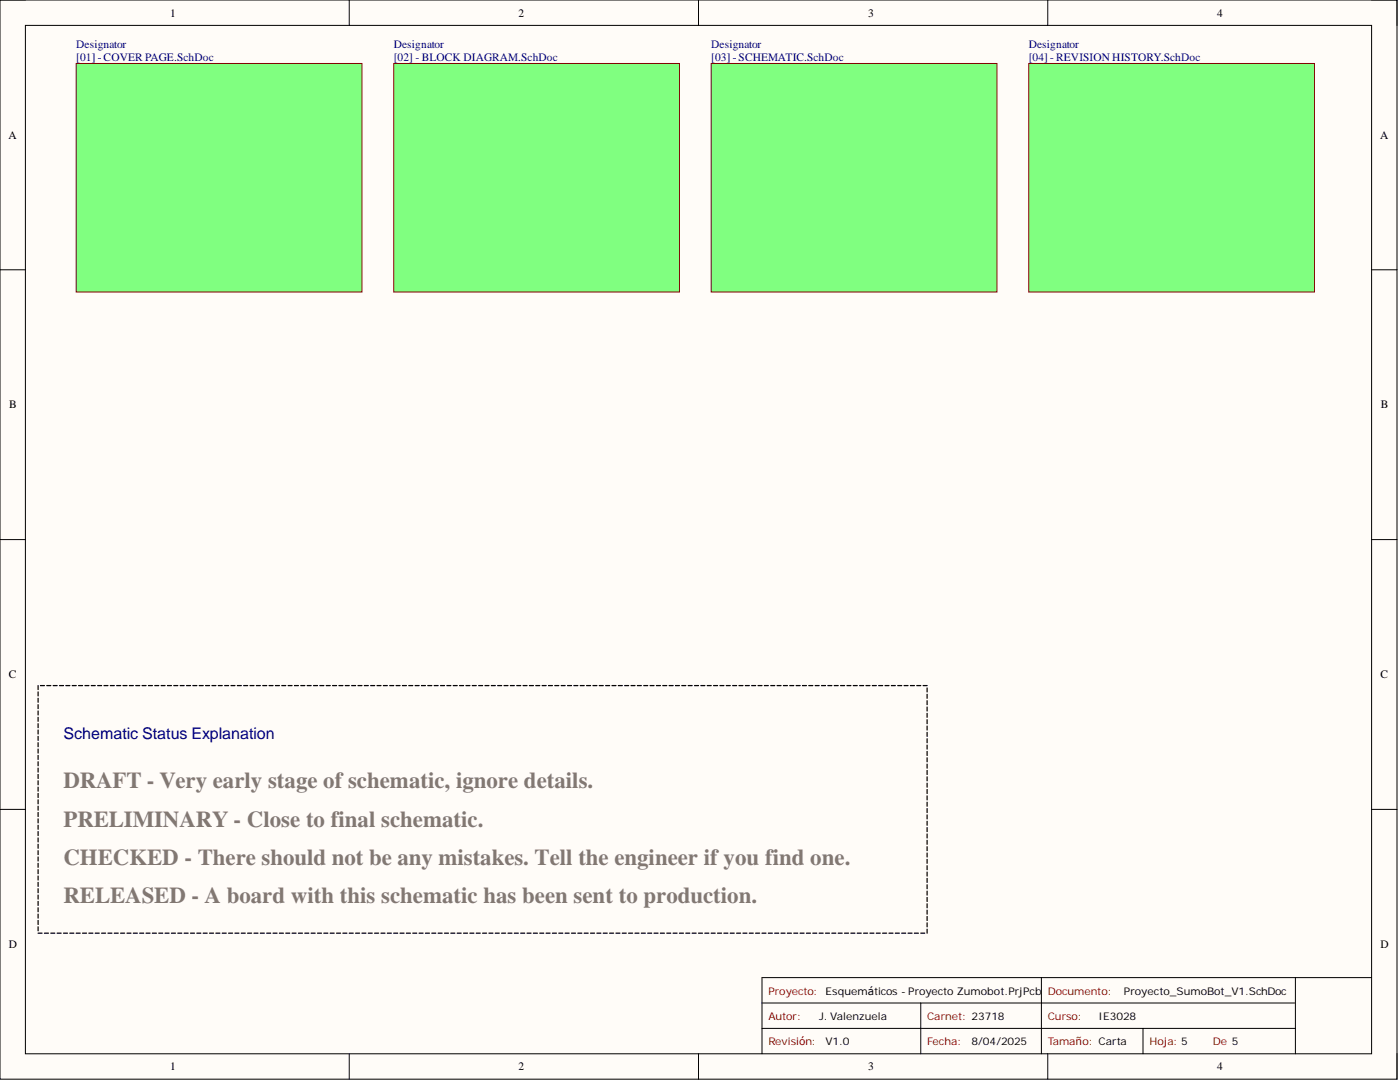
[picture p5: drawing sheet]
<svg xmlns="http://www.w3.org/2000/svg" width="279mm" height="216mm" viewBox="0 0 279 216" stroke-linecap="round" stroke-linejoin="round" font-family="sans-serif">
<defs><g id="words">
<g font-size="4.6" fill="#827872">
<text x="12.7" y="157.3">DRAFT - Very early stage of schematic, ignore details.</text>
<text x="12.7" y="164.9">PRELIMINARY - Close to final schematic.</text>
<text x="12.7" y="172.5">CHECKED - There should not be any mistakes. Tell the engineer if you find one.</text>
<text x="12.7" y="180.1">RELEASED - A board with this schematic has been sent to production.</text>
</g>
<text font-size="3.2" fill="#000080" x="12.7" y="147.5">Schematic Status Explanation</text>
<g font-size="2.3">
<text x="34" y="3.3">1</text>
<text x="103.5" y="3.3">2</text>
<text x="173.3" y="3.3">3</text>
<text x="242.9" y="3.3">4</text>
<text x="1.7" y="27.7">A</text>
<text x="275.4" y="27.7">A</text>
<text x="1.9" y="81.5">B</text>
<text x="275.6" y="81.5">B</text>
<text x="1.8" y="135.4">C</text>
<text x="275.5" y="135.4">C</text>
<text x="1.8" y="189.2">D</text>
<text x="275.5" y="189.2">D</text>
<text x="34" y="213.6">1</text>
<text x="103.5" y="213.6">2</text>
<text x="173.3" y="213.6">3</text>
<text x="242.9" y="213.6">4</text>
</g>
<g font-size="2.3" fill="#000080">
<text x="15.2" y="9.6">Designator</text>
<text x="78.6" y="9.6">Designator</text>
<text x="141.9" y="9.6">Designator</text>
<text x="205.3" y="9.6">Designator</text>
<text x="15.2" y="12.2">[01] - COVER PAGE.SchDoc</text>
<text x="78.6" y="12.2">[02] - BLOCK DIAGRAM.SchDoc</text>
<text x="141.9" y="12.2">[03] - SCHEMATIC.SchDoc</text>
<text x="205.3" y="12.2">[04] - REVISION HISTORY.SchDoc</text>
</g>
<g font-size="2.1" fill="#980000">
<text x="153.3" y="198.4">Proyecto: Esquemáticos - Proyecto Zumobot.PrjPcb</text>
<text x="153.3" y="203.5">Autor:</text>
<text x="185" y="203.5">Carnet: 23718</text>
<text x="209.1" y="198.4">Documento:</text>
<text x="209.1" y="203.5">Curso:</text>
<text x="153.3" y="208.6">Revisión:</text>
<text x="185" y="208.6">Fecha:</text>
<text x="209.1" y="208.6">Tamaño: Carta</text>
<text x="229.4" y="208.6">Hoja: 5</text>
<text x="242.1" y="208.6">De 5</text>
</g>
<g font-size="2.1">
<text x="163.5" y="203.5">J. Valenzuela</text>
<text x="219.2" y="203.5">IE3028</text>
<text x="224.3" y="198.4">Proyecto_SumoBot_V1.SchDoc</text>
<text x="164.7" y="208.6">V1.0</text>
<text x="193.9" y="208.6">8/04/2025</text>
</g>
</g></defs>
<path d="M0 0h278.8v215.3h-278.8z" fill-rule="evenodd" fill="#fffcf8"/>
<path d="M0 0h278.8v215.3h-278.8z" fill="none" stroke="#000" stroke-width=".2"/>
<path d="M5.1 5.1h268.6v205.2h-268.6z" fill-rule="evenodd" fill="#fffcf8"/>
<g fill="none" stroke="#000" stroke-width=".2">
<path d="M0 0h5.1M5.1 5.1h268.6v205.2h-268.6zM69.7 0v5.1M139.4 0v5.1M209.1 0v5.1M273.7 0h5.1v5.1M0 53.8h5.1M273.7 53.8h5.1M0 107.7h5.1M273.7 107.7h5.1M0 161.5h5.1M273.7 161.5h5.1"/>
<path d="M207.8 195.1v15.2M258.5 195.1v15.2M273.7 195.1h-121.6v15.2M69.7 210.3v5M139.4 210.3v5M152.1 200.1h106.4M152.1 205.2h106.4M183.8 200.1v10.2M209.1 210.3v5M228.1 205.2v5.1M278.8 210.3v5"/>
</g>
<path d="M78.6 12.7h57v45.6h-57z" fill-rule="evenodd" fill="#80ff80"/>
<path d="M78.6 12.7h57v45.6h-57z" fill="none" stroke="#800000" stroke-width=".2"/>
<path d="M15.2 12.7h57v45.6h-57z" fill-rule="evenodd" fill="#80ff80"/>
<path d="M15.2 12.7h57v45.6h-57z" fill="none" stroke="#800000" stroke-width=".2"/>
<path d="M141.9 12.7h57.1v45.6h-57.1z" fill-rule="evenodd" fill="#80ff80"/>
<path d="M141.9 12.7h57.1v45.6h-57.1z" fill="none" stroke="#800000" stroke-width=".2"/>
<path d="M205.3 12.7h57v45.6h-57z" fill-rule="evenodd" fill="#80ff80"/>
<path d="M205.3 12.7h57v45.6h-57z" fill="none" stroke="#800000" stroke-width=".2"/>
<g fill="none" stroke="#000" stroke-width=".25">
<path d="M7.6 136.8v.8M7.6 138.1v.8M7.6 139.3v.8M8.1 136.8h.8M9.3 136.8h.8M10.6 136.8h.8M11.9 136.8h.8M13.1 136.8h.8M14.4 136.8h.8M15.7 136.8h.8M16.9 136.8h.8M18.2 136.8h.8"/>
<path d="M19.5 136.8h.8M20.8 136.8h.7M22 136.8h.8M23.3 136.8h.8M24.6 136.8h.7M25.8 136.8h.8M27.1 136.8h.8M28.4 136.8h.7M29.6 136.8h.8M30.9 136.8h.8M32.2 136.8h.7M33.4 136.8h.8"/>
<path d="M34.7 136.8h.8M36 136.8h.8M37.2 136.8h.8M38.5 136.8h.8M39.8 136.8h.8M41 136.8h.8M42.3 136.8h.8M43.6 136.8h.8M44.8 136.8h.8M46.1 136.8h.8M47.4 136.8h.8M48.6 136.8h.8"/>
<path d="M49.9 136.8h.8M51.2 136.8h.8M52.4 136.8h.8M53.7 136.8h.8M55 136.8h.8M56.2 136.8h.8M57.5 136.8h.8M58.8 136.8h.8M60 136.8h.8M61.3 136.8h.8M62.6 136.8h.8M63.8 136.8h.8"/>
<path d="M65.1 136.8h.8M66.4 136.8h.8M67.6 136.8h.8M68.9 136.8h.8M70.2 136.8h.8M71.4 136.8h.8M72.7 136.8h.8M74 136.8h.8M75.2 136.8h.8M76.5 136.8h.8M77.8 136.8h.8M79 136.8h.8"/>
<path d="M80.3 136.8h.8M81.6 136.8h.8M82.8 136.8h.8M84.1 136.8h.8M85.4 136.8h.8M86.7 136.8h.7M87.9 136.8h.8M89.2 136.8h.8M90.5 136.8h.7M91.7 136.8h.8M93 136.8h.8M94.3 136.8h.7"/>
<path d="M95.5 136.8h.8M96.8 136.8h.8M98.1 136.8h.7M99.3 136.8h.8M100.6 136.8h.8M101.9 136.8h.7M103.1 136.8h.8M104.4 136.8h.8M105.7 136.8h.8M106.9 136.8h.8M108.2 136.8h.8M109.5 136.8h.8"/>
<path d="M110.7 136.8h.8M112 136.8h.8M113.3 136.8h.8M114.5 136.8h.8M115.8 136.8h.8M117.1 136.8h.8M118.3 136.8h.8M119.6 136.8h.8M120.9 136.8h.8M122.1 136.8h.8M123.4 136.8h.8M124.7 136.8h.8"/>
<path d="M125.9 136.8h.8M127.2 136.8h.8M128.5 136.8h.8M129.7 136.8h.8M131 136.8h.8M132.3 136.8h.8M133.5 136.8h.8M134.8 136.8h.8M136.1 136.8h.8M137.3 136.8h.8M138.6 136.8h.8M139.9 136.8h.8"/>
<path d="M141.1 136.8h.8M142.4 136.8h.8M143.7 136.8h.8M144.9 136.8h.8M146.2 136.8h.8M147.5 136.8h.8M148.7 136.8h.8M150 136.8h.8M151.3 136.8h.8M152.5 136.8h.8M153.8 136.8h.8M155.1 136.8h.8"/>
<path d="M156.4 136.8h.7M157.6 136.8h.8M158.9 136.8h.8M160.2 136.8h.7M161.4 136.8h.8M162.7 136.8h.8M164 136.8h.7M165.2 136.8h.8M166.5 136.8h.8M167.8 136.8h.7M169 136.8h.8M170.3 136.8h.8"/>
<path d="M171.6 136.8h.8M172.8 136.8h.8M174.1 136.8h.8M175.4 136.8h.8M176.6 136.8h.8M177.9 136.8h.8M179.2 136.8h.8M180.4 136.8h.8M181.7 136.8h.8M183 136.8h.8M184.2 136.8h.8M185 137.3v.8"/>
<path d="M185 138.5v.8M185 139.8v.8M7.6 140.6v.8M7.6 141.9v.8M7.6 143.1v.8M7.6 144.4v.8M7.6 145.7v.8M7.6 146.9v.8M7.6 148.2v.8M7.6 149.5v.8M7.6 150.7v.8M7.6 152v.8"/>
<path d="M7.6 153.3v.8M7.6 154.5v.8M7.6 155.8v.8M7.6 157.1v.8M7.6 158.3v.8M7.6 159.6v.8M185 141.1v.8M185 142.3v.8M185 143.6v.8M185 144.9v.8M185 146.1v.8M185 147.4v.8"/>
<path d="M185 148.7v.8M185 149.9v.8M185 151.2v.8M185 152.5v.8M185 153.7v.8M185 155v.8M185 156.3v.8M185 157.5v.8M185 158.8v.8M7.6 160.9v.8M7.6 162.1v.8M7.6 163.4v.8"/>
<path d="M7.6 164.7v.8M7.6 165.9v.8M7.6 167.2v.8M7.6 168.5v.8M7.6 169.7v.8M7.6 171v.8M7.6 172.3v.8M7.6 173.5v.8M7.6 174.8v.8M7.6 176.1v.8M7.6 177.3v.8M7.6 178.6v.8"/>
<path d="M7.6 179.9v.8M185 160.1v.8M185 161.3v.8M185 162.6v.8M185 163.9v.8M185 165.1v.8M185 166.4v.8M185 167.7v.8M185 168.9v.8M185 170.2v.8M185 171.5v.8M185 172.7v.8"/>
<path d="M185 174v.8M185 175.3v.8M185 176.5v.8M185 177.8v.8M185 179.1v.8M7.6 181.1v.8M7.6 182.4v.8M7.6 183.7v.8M7.6 184.9v.8M7.6 186.2h.8M8.9 186.2h.8M10.1 186.2h.8"/>
<path d="M11.4 186.2h.8M12.7 186.2h.8M13.9 186.2h.8M15.2 186.2h.8M16.5 186.2h.8M17.7 186.2h.8M19 186.2h.8M20.3 186.2h.8M21.5 186.2h.8M22.8 186.2h.8M24.1 186.2h.8M25.3 186.2h.8"/>
<path d="M26.6 186.2h.8M27.9 186.2h.8M29.1 186.2h.8M30.4 186.2h.8M31.7 186.2h.8M32.9 186.2h.8M34.2 186.2h.8M35.5 186.2h.8M36.8 186.2h.7M38 186.2h.8M39.3 186.2h.8M40.6 186.2h.7"/>
<path d="M41.8 186.2h.8M43.1 186.2h.8M44.4 186.2h.7M45.6 186.2h.8M46.9 186.2h.8M48.2 186.2h.7M49.4 186.2h.8M50.7 186.2h.8M52 186.2h.8M53.2 186.2h.8M54.5 186.2h.8M55.8 186.2h.8"/>
<path d="M57 186.2h.8M58.3 186.2h.8M59.6 186.2h.8M60.8 186.2h.8M62.1 186.2h.8M63.4 186.2h.8M64.6 186.2h.8M65.9 186.2h.8M67.2 186.2h.8M68.4 186.2h.8M69.7 186.2h.8M71 186.2h.8"/>
<path d="M72.2 186.2h.8M73.5 186.2h.8M74.8 186.2h.8M76 186.2h.8M77.3 186.2h.8M78.6 186.2h.8M79.8 186.2h.8M81.1 186.2h.8M82.4 186.2h.8M83.6 186.2h.8M84.9 186.2h.8M86.2 186.2h.8"/>
<path d="M87.4 186.2h.8M88.7 186.2h.8M90 186.2h.8M91.2 186.2h.8M92.5 186.2h.8M93.8 186.2h.8M95 186.2h.8M96.3 186.2h.8M97.6 186.2h.8M98.8 186.2h.8M100.1 186.2h.8M101.4 186.2h.8"/>
<path d="M102.6 186.2h.8M103.9 186.2h.8M105.2 186.2h.8M106.5 186.2h.7M107.7 186.2h.8M109 186.2h.8M110.3 186.2h.7M111.5 186.2h.8M112.8 186.2h.8M114.1 186.2h.7M115.3 186.2h.8M116.6 186.2h.8"/>
<path d="M117.9 186.2h.7M119.1 186.2h.8M120.4 186.2h.8M121.7 186.2h.8M122.9 186.2h.8M124.2 186.2h.8M125.5 186.2h.8M126.7 186.2h.8M128 186.2h.8M129.3 186.2h.8M130.5 186.2h.8M131.8 186.2h.8"/>
<path d="M133.1 186.2h.8M134.3 186.2h.8M135.6 186.2h.8M136.9 186.2h.8M138.1 186.2h.8M139.4 186.2h.8M140.7 186.2h.8M141.9 186.2h.8M143.2 186.2h.8M144.5 186.2h.8M145.7 186.2h.8M147 186.2h.8"/>
<path d="M148.3 186.2h.8M149.5 186.2h.8M150.8 186.2h.8M152.1 186.2h.8M153.3 186.2h.8M154.6 186.2h.8M155.9 186.2h.8M157.1 186.2h.8M158.4 186.2h.8M159.7 186.2h.8M160.9 186.2h.8M162.2 186.2h.8"/>
<path d="M163.5 186.2h.8M164.7 186.2h.8M166 186.2h.8M167.3 186.2h.8M168.5 186.2h.8M169.8 186.2h.8M171.1 186.2h.8M172.4 186.2h.7M173.6 186.2h.8M174.9 186.2h.8M176.2 186.2h.7M177.4 186.2h.8"/>
<path d="M178.7 186.2h.8M180 186.2h.7M181.2 186.2h.8M182.5 186.2h.8M183.8 186.2h.7M185 180.3v.8M185 181.6v.8M185 182.9v.8M185 184.1v.8M185 185.4v.8"/>
</g>
<use href="#words"/>
</svg>
